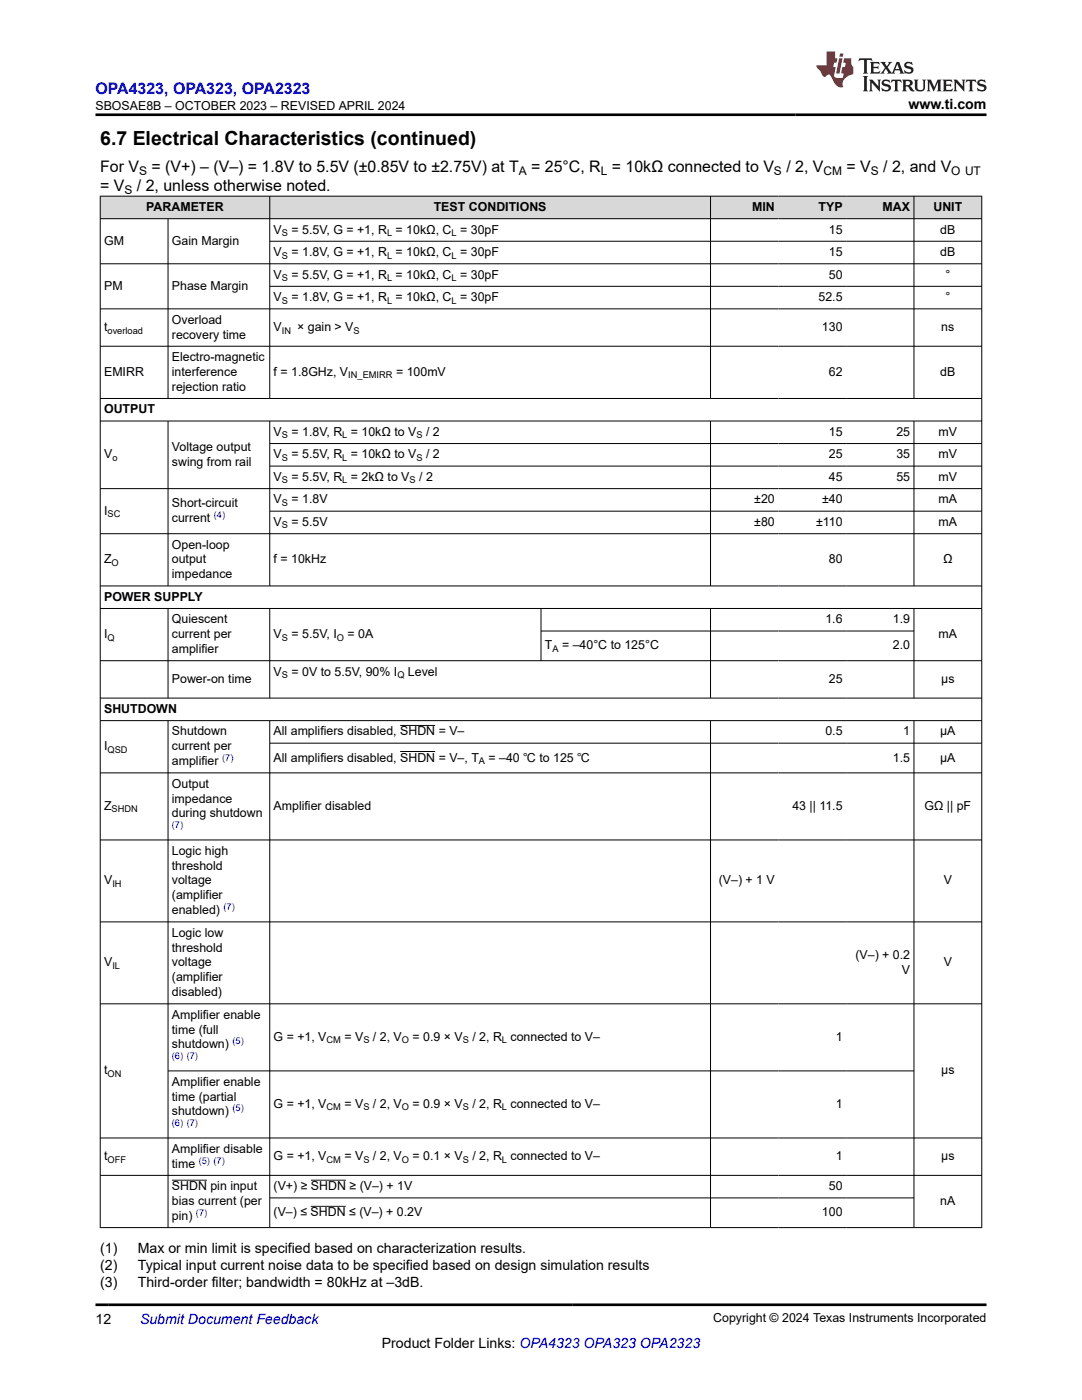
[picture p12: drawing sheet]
<svg xmlns="http://www.w3.org/2000/svg" width="216mm" height="279mm" viewBox="0 0 216 279" stroke-linecap="round" stroke-linejoin="round" font-family="sans-serif">
<defs><g id="words">
<text font-size="3.9" x="20" y="28.8">6.7 Electrical Characteristics (continued)</text>
<text font-size="3.2" fill="#00f" x="19.1" y="18.7">OPA4323, OPA323, OPA2323</text>
<g font-size="3.2">
<text x="20" y="34.3">For V</text>
<text x="30.2" y="34.3">= (V+) – (V–) = 1.8V to 5.5V (±0.85V to ±2.75V) at T</text>
<text x="106" y="34.3">= 25°C, R = 10kΩ connected to V</text>
<text x="156.9" y="34.3">/ 2, V</text>
<text x="168.9" y="34.3">= V</text>
<text x="176.2" y="34.3">/ 2, and V</text>
<text x="20" y="38.1">= V</text>
<text x="27.3" y="38.1">/ 2, unless otherwise noted.</text>
</g>
<g font-size="2.8">
<text x="181.3" y="21.8">www.ti.com</text>
<text x="20" y="250.1">(1)</text>
<text x="27.5" y="250.1">Max or min limit is specified based on characterization results.</text>
<text x="20" y="253.5">(2)</text>
<text x="20" y="256.9">(3)</text>
<text x="27.5" y="253.5">Typical input current noise data to be specified based on design simulation results</text>
<text x="27.5" y="256.9">Third-order filter; bandwidth = 80kHz at –3dB.</text>
<text x="19.1" y="264.2">12</text>
<text x="76.2" y="269">Product Folder Links: OPA4323 OPA323 OPA2323</text>
</g>
<text font-size="2.8" fill="#00f" x="27.9" y="264.2">Submit Document Feedback</text>
<g font-size="2.5">
<text x="19.1" y="21.9">SBOSAE8B – OCTOBER 2023 – REVISED APRIL 2024</text>
<text x="29.2" y="42.1">PARAMETER</text>
<text x="54.6" y="46.6">V</text>
<text x="58.2" y="46.6">= 5.5V, G = +1, R = 10kΩ, C = 30pF</text>
<text x="86.6" y="42.1">TEST CONDITIONS</text>
<text x="150.1" y="42.1">MIN</text>
<text x="163.3" y="42.1">TYP</text>
<text x="165.4" y="46.6">15</text>
<text x="176.1" y="42.1">MAX</text>
<text x="186.3" y="42.1">UNIT</text>
<text x="187.6" y="46.6">dB</text>
<text x="20.8" y="48.9">GM</text>
<text x="34.3" y="48.9">Gain Margin</text>
<text x="54.6" y="51.1">V</text>
<text x="58.2" y="51.1">= 1.8V, G = +1, R = 10kΩ, C = 30pF</text>
<text x="165.4" y="51.1">15</text>
<text x="187.6" y="51.1">dB</text>
<text x="20.8" y="57.9">PM</text>
<text x="34.3" y="57.9">Phase Margin</text>
<text x="54.6" y="55.6">V</text>
<text x="58.2" y="55.6">= 5.5V, G = +1, R = 10kΩ, C = 30pF</text>
<text x="165.4" y="55.6">50</text>
<text x="188.6" y="55.6">°</text>
<text x="34.3" y="64.6">Overload</text>
<text x="54.6" y="60.1">V</text>
<text x="58.2" y="60.1">= 1.8V, G = +1, R = 10kΩ, C = 30pF</text>
<text x="163.3" y="60.1">52.5</text>
<text x="188.6" y="60.1">°</text>
<text x="20.8" y="66.1">t</text>
<text x="34.3" y="67.6">recovery time</text>
<text x="54.6" y="66.1">V</text>
<text x="59.3" y="66.1">× gain &gt; V</text>
<text x="164" y="66.1">130</text>
<text x="187.8" y="66.1">ns</text>
<text x="20.8" y="75">EMIRR</text>
<text x="34.3" y="72.1">Electro-magnetic</text>
<text x="34.3" y="75">interference</text>
<text x="34.3" y="78">rejection ratio</text>
<text x="54.6" y="75">f = 1.8GHz, V</text>
<text x="79" y="75">= 100mV</text>
<text x="165.4" y="75">62</text>
<text x="187.6" y="75">dB</text>
<text x="20.8" y="82.5">OUTPUT</text>
<text x="34.3" y="90">Voltage output</text>
<text x="54.6" y="87">V</text>
<text x="58.2" y="87">= 1.8V, R = 10kΩ to V</text>
<text x="85" y="87">/ 2</text>
<text x="165.4" y="87">15</text>
<text x="178.9" y="87">25</text>
<text x="187.3" y="87">mV</text>
<text x="20.8" y="91.5">V</text>
<text x="34.3" y="93">swing from rail</text>
<text x="54.6" y="91.5">V</text>
<text x="54.6" y="96">V</text>
<text x="58.2" y="91.5">= 5.5V, R = 10kΩ to V</text>
<text x="58.2" y="96">= 5.5V, R = 2kΩ to V</text>
<text x="83.6" y="96">/ 2</text>
<text x="85" y="91.5">/ 2</text>
<text x="165.4" y="91.5">25</text>
<text x="165.4" y="96">45</text>
<text x="178.9" y="91.5">35</text>
<text x="178.9" y="96">55</text>
<text x="187.3" y="91.5">mV</text>
<text x="187.3" y="96">mV</text>
<text x="34.3" y="101.2">Short-circuit</text>
<text x="54.6" y="100.5">V</text>
<text x="58.2" y="100.5">= 1.8V</text>
<text x="150.5" y="100.5">±20</text>
<text x="164" y="100.5">±40</text>
<text x="187.3" y="100.5">mA</text>
<text x="20.8" y="102.7">I</text>
<text x="34.3" y="104.2">current</text>
<text x="54.6" y="105">V</text>
<text x="58.2" y="105">= 5.5V</text>
<text x="150.5" y="105">±80</text>
<text x="162.8" y="105">±110</text>
<text x="187.3" y="105">mA</text>
<text x="20.8" y="112.4">Z</text>
<text x="34.3" y="109.5">Open-loop</text>
<text x="34.3" y="112.4">output</text>
<text x="54.6" y="112.4">f = 10kHz</text>
<text x="165.4" y="112.4">80</text>
<text x="188.2" y="112.4">Ω</text>
<text x="20.8" y="119.9">POWER SUPPLY</text>
<text x="34.3" y="115.4">impedance</text>
<text x="34.3" y="124.4">Quiescent</text>
<text x="164.7" y="124.4">1.6</text>
<text x="178.2" y="124.4">1.9</text>
<text x="20.8" y="127.4">I</text>
<text x="34.3" y="127.4">current per</text>
<text x="34.3" y="130.3">amplifier</text>
<text x="54.6" y="127.4">V</text>
<text x="58.2" y="127.4">= 5.5V, I</text>
<text x="69.3" y="127.4">= 0A</text>
<text x="108.7" y="129.6">T</text>
<text x="112.1" y="129.6">= –40°C to 125°C</text>
<text x="178.2" y="129.6">2.0</text>
<text x="187.3" y="127.4">mA</text>
<text x="34.3" y="136.3">Power-on time</text>
<text x="54.6" y="134.8">V</text>
<text x="58.2" y="134.8">= 0V to 5.5V, 90% I</text>
<text x="81.4" y="134.8">Level</text>
<text x="165.4" y="136.3">25</text>
<text x="187.8" y="136.3">μs</text>
<text x="20.8" y="142.3">SHUTDOWN</text>
<text x="20.8" y="149.7">I</text>
<text x="34.3" y="146.8">Shutdown</text>
<text x="34.3" y="149.7">current per</text>
<text x="54.6" y="146.8">All amplifiers disabled, SHDN = V–</text>
<text x="164.7" y="146.8">0.5</text>
<text x="180.2" y="146.8">1</text>
<text x="187.6" y="146.8">µA</text>
<text x="34.3" y="152.7">amplifier</text>
<text x="54.6" y="152">All amplifiers disabled, SHDN = V–, T</text>
<text x="97.5" y="152">= –40 ℃ to 125 ℃</text>
<text x="178.2" y="152">1.5</text>
<text x="187.6" y="152">µA</text>
<text x="20.8" y="161.6">Z</text>
<text x="34.3" y="157.2">Output</text>
<text x="34.3" y="160.2">impedance</text>
<text x="54.6" y="161.6">Amplifier disabled</text>
<text x="158.1" y="161.6">43 || 11.5</text>
<text x="184.5" y="161.6">GΩ || pF</text>
<text x="34.3" y="163.1">during shutdown</text>
<text x="34.3" y="170.6">Logic high</text>
<text x="34.3" y="173.6">threshold</text>
<text x="20.8" y="176.5">V</text>
<text x="34.3" y="176.5">voltage</text>
<text x="34.3" y="179.5">(amplifier</text>
<text x="143.4" y="176.5">(V–) + 1 V</text>
<text x="188.3" y="176.5">V</text>
<text x="34.3" y="182.4">enabled)</text>
<text x="34.3" y="186.9">Logic low</text>
<text x="34.3" y="189.9">threshold</text>
<text x="170.7" y="191.4">(V–) + 0.2</text>
<text x="20.8" y="192.9">V</text>
<text x="34.3" y="192.9">voltage</text>
<text x="34.3" y="195.8">(amplifier</text>
<text x="180" y="194.4">V</text>
<text x="188.3" y="192.9">V</text>
<text x="34.3" y="198.8">disabled)</text>
<text x="34.3" y="203.3">Amplifier enable</text>
<text x="34.3" y="206.3">time (full</text>
<text x="34.3" y="209.2">shutdown)</text>
<text x="54.6" y="207.7">G = +1, V</text>
<text x="68.7" y="207.7">= V</text>
<text x="74.4" y="207.7">/ 2, V</text>
<text x="82.3" y="207.7">= 0.9 × V</text>
<text x="94.3" y="207.7">/ 2, R connected to V–</text>
<text x="166.8" y="207.7">1</text>
<text x="20.8" y="214.4">t</text>
<text x="187.8" y="214.4">µs</text>
<text x="34.3" y="216.7">Amplifier enable</text>
<text x="34.3" y="219.6">time (partial</text>
<text x="54.6" y="221.1">G = +1, V</text>
<text x="68.7" y="221.1">= V</text>
<text x="74.4" y="221.1">/ 2, V</text>
<text x="82.3" y="221.1">= 0.9 × V</text>
<text x="94.3" y="221.1">/ 2, R connected to V–</text>
<text x="166.8" y="221.1">1</text>
<text x="34.3" y="222.6">shutdown)</text>
<text x="20.8" y="231.6">t</text>
<text x="34.3" y="230.1">Amplifier disable</text>
<text x="34.3" y="233">time</text>
<text x="54.6" y="231.6">G = +1, V</text>
<text x="68.7" y="231.6">= V</text>
<text x="74.4" y="231.6">/ 2, V</text>
<text x="82.3" y="231.6">= 0.1 × V</text>
<text x="94.3" y="231.6">/ 2, R connected to V–</text>
<text x="166.8" y="231.6">1</text>
<text x="187.8" y="231.6">µs</text>
<text x="34.3" y="237.5">SHDN pin input</text>
<text x="54.6" y="237.5">(V+) ≥ SHDN ≥ (V–) + 1V</text>
<text x="165.4" y="237.5">50</text>
<text x="34.3" y="240.5">bias current (per</text>
<text x="34.3" y="243.5">pin)</text>
<text x="54.6" y="242.7">(V–) ≤ SHDN ≤ (V–) + 0.2V</text>
<text x="164" y="242.7">100</text>
<text x="187.6" y="240.5">nA</text>
<text x="142.3" y="263.9">Copyright © 2024 Texas Instruments Incorporated</text>
</g>
<g font-size="2.4">
<text x="27.8" y="34.9">S</text>
<text x="103.5" y="34.9">A</text>
<text x="119.9" y="34.9">L</text>
<text x="154.4" y="34.9">S</text>
<text x="164.3" y="34.9">CM</text>
<text x="173.8" y="34.9">S</text>
<text x="189.8" y="34.9">O UT</text>
<text x="24.9" y="38.7">S</text>
</g>
<g font-size="1.9">
<text x="56.2" y="47.1">S</text>
<text x="77.2" y="47.1">L</text>
<text x="90.1" y="47.1">L</text>
<text x="56.2" y="51.6">S</text>
<text x="77.2" y="51.6">L</text>
<text x="90.1" y="51.6">L</text>
<text x="56.2" y="56.1">S</text>
<text x="77.2" y="56.1">L</text>
<text x="90.1" y="56.1">L</text>
<text x="56.2" y="60.6">S</text>
<text x="77.2" y="60.6">L</text>
<text x="90.1" y="60.6">L</text>
<text x="21.5" y="66.6">overload</text>
<text x="56.2" y="66.6">IN</text>
<text x="70.6" y="66.6">S</text>
<text x="69.5" y="75.5">IN_EMIRR</text>
<text x="56.2" y="87.5">S</text>
<text x="68.3" y="87.5">L</text>
<text x="83.1" y="87.5">S</text>
<text x="22.4" y="92">o</text>
<text x="56.2" y="92">S</text>
<text x="68.3" y="92">L</text>
<text x="83.1" y="92">S</text>
<text x="56.2" y="96.5">S</text>
<text x="56.2" y="101">S</text>
<text x="68.3" y="96.5">L</text>
<text x="81.7" y="96.5">S</text>
<text x="21.5" y="103.2">SC</text>
<text x="56.2" y="105.5">S</text>
<text x="22.3" y="112.9">O</text>
<text x="21.5" y="127.9">Q</text>
<text x="56.2" y="127.9">S</text>
<text x="67.2" y="127.9">O</text>
<text x="110.2" y="130.1">A</text>
<text x="56.2" y="135.3">S</text>
<text x="79.3" y="135.3">Q</text>
<text x="21.5" y="150.2">QSD</text>
<text x="95.6" y="152.5">A</text>
<text x="22.3" y="162.1">SHDN</text>
<text x="22.4" y="177">IH</text>
<text x="22.4" y="193.4">IL</text>
<text x="65.2" y="208.2">CM</text>
<text x="72.5" y="208.2">S</text>
<text x="80.2" y="208.2">O</text>
<text x="92.3" y="208.2">S</text>
<text x="100.2" y="208.2">L</text>
<text x="21.5" y="214.9">ON</text>
<text x="65.2" y="221.6">CM</text>
<text x="72.5" y="221.6">S</text>
<text x="80.2" y="221.6">O</text>
<text x="92.3" y="221.6">S</text>
<text x="100.2" y="221.6">L</text>
<text x="21.5" y="232">OFF</text>
<text x="65.2" y="232">CM</text>
<text x="72.5" y="232">S</text>
<text x="80.2" y="232">O</text>
<text x="92.3" y="232">S</text>
<text x="100.2" y="232">L</text>
</g>
<g font-size="1.9" fill="#00f">
<text x="42.7" y="103.4">(4)</text>
<text x="44.3" y="151.9">(7)</text>
<text x="34.3" y="165.3">(7)</text>
<text x="44.6" y="181.6">(7)</text>
<text x="46.4" y="208.4">(5)</text>
<text x="34.3" y="211.4">(6) (7)</text>
<text x="46.4" y="221.8">(5)</text>
<text x="34.3" y="224.7">(6) (7)</text>
<text x="39.7" y="232.2">(5) (7)</text>
<text x="39.1" y="242.6">(7)</text>
</g>
</g></defs>
<g fill="#d8d8d8">
<path d="M20 39.1h175.9v4.5h-175.9z" fill-rule="evenodd"/>
<path d="M20.1 39.2h33.7v4.4h-33.7z" fill-rule="evenodd"/>
<path d="M53.9 39.2h87.8v4.4h-87.8z" fill-rule="evenodd"/>
<path d="M141.8 39.2h13.5v4.4h-13.5z" fill-rule="evenodd"/>
<path d="M155.3 39.2h13.5v4.4h-13.5z" fill-rule="evenodd"/>
<path d="M168.8 39.2h13.5v4.4h-13.5z" fill-rule="evenodd"/>
<path d="M182.4 39.2h13.4v4.4h-13.4z" fill-rule="evenodd"/>
</g>
<g fill="none" stroke="#000" stroke-width=".2">
<path d="M19.9 39.1h176.1M20 39.1v206M53.8 39.1v40.5M141.8 39.1v40.5M182.4 39.1v40.5M195.9 39.1v206M19.9 43.6h176.1M19.9 52.6h176.1M33.5 43.6v36M53.8 48.1h142.2M53.8 57.1h142.2M19.9 61.6h176.1"/>
<path d="M19.9 69.1h176.1M19.9 79.5h176.1M19.9 84h176.1M19.9 97.5h176.1M33.5 84v33M53.8 84v33M53.8 88.5h142.2M53.8 93h142.2M141.8 84v33M182.4 84v33M19.9 106.5h176.1M19.9 116.9h176.1"/>
<path d="M53.8 102h142.2M19.9 121.4h176.1M19.9 131.9h176.1M19.9 139.3h176.1M33.5 121.4v18M53.8 121.4v18M108 121.4v10.5M108 125.9h74.4M141.8 121.4v18M182.4 121.4v18M19.9 143.8h176.1M19.9 154.2h176.1"/>
<path d="M33.5 143.8v101.3M53.8 143.8v101.3M53.8 148.3h142.2M79.8 144.8h7M79.8 150h7M141.8 143.8v101.3M182.4 143.8v101.3M19.9 167.6h176.1M19.9 184h176.1M19.9 200.3h176.1M33.5 213.7h148.9M19.9 227.1h176.1"/>
<path d="M19.9 234.6h176.1M34.3 235.5h7M53.8 239.1h128.6M62.1 235.5h7M19.9 245h176.1M62 240.7h7"/>
</g>
<path d="M171.5 11.6l-.2 .6 .5-.2h.6v.1v2.2l-.2 .4h1l-.2-.4v-2.2v-.1h.5l.6 .2-.2-.6zM173.6 12.4l.2 .3v1.6l-.2 .4h1.9l.1-.6a1.08 1.08 0 0 1-1.3 .2v-.7h.6l.4 .2v-.7l-.4 .2h-.6v-.5l.2-.2a1 1 0 0 1 1 .3l-.1-.5zM175.7 12.4l.9 1.1-1 1.2h.9l-.2-.2 .5-.8 .4 .8-.2 .2h1.6l-.2-.2 .2-.5h.9l.1 .5-.1 .2h.9l-.2-.4-.8-1.9h-.5l-.9 2.1-.9-1.1 .9-1h-.8l.2 .2-.4 .6-.4-.6 .2-.2zM179 12.8l.4 1h-.7zM180.7 12.5a.65 .65 0 0 0-.2 .7 .65 .65 0 0 0 .6 .5l.6 .1 .1 .3a.79 .79 0 0 1-.7 .4 .79 .79 0 0 1-.7-.5l.1 .7 .2-.1a.93 .93 0 0 0 1.1 0 .93 .93 0 0 0 .4-.9 1.46 1.46 0 0 0-1.2-.6l-.1-.3a1.09 1.09 0 0 1 1.2 .2l-.2-.6-.1 .1-.5-.2zM172.2 15.2l.2 .4v2.2l-.2 .4h1l-.2-.4v-2.2l.2-.4zM173.4 15.9l.2 .4v1.5l-.2 .4h.8l-.3-.4 .1-1.3 1.6 1.8v-2l.2-.4h-.7l.1 .2 .1 1.1-1.2-1.3zM176.2 16a.65 .65 0 0 0-.2 .8 .65 .65 0 0 0 .6 .4l.6 .2 .1 .2a.79 .79 0 0 1-.7 .4 .79 .79 0 0 1-.7-.5l.1 .7 .2-.1a.93 .93 0 0 0 1.1 .1 .93 .93 0 0 0 .4-1 1.46 1.46 0 0 0-1.2-.5l-.1-.4a1.09 1.09 0 0 1 1.2 .2l-.1-.6-.2 .1-.5-.1zM177.9 15.9l-.1 .6a.63 .63 0 0 1 .8-.3v1.6l-.3 .4h1l-.2-.4v-1.6a.66 .66 0 0 1 .8 .3l-.1-.6zM180 15.9l.2 .4v1.5l-.2 .4h1l-.2-.2-.1-.7h.5l.1 .2a.79 .79 0 0 0 1.2 .6l-1-.9a.61 .61 0 0 0 .6-.6 .61 .61 0 0 0-.5-.7zM180.8 16.2h.1a.47 .47 0 0 1 .5 .1 .47 .47 0 0 1 .1 .5l-.1 .1-.7 .1zM182.3 15.9l.2 .2a2.27 2.27 0 0 0 .4 2 1.04 1.04 0 0 0 1.7-.7v-1.3l.2-.2h-.8l.2 .4v1.1a.6 .6 0 0 1-.6 .6 .6 .6 0 0 1-.6-.6v-1.1l.3-.4zM184.9 15.9l.2 .4v1.5l-.2 .4h.8l-.3-.4v-1.4l.9 1.9 .9-1.9v1.4l-.3 .4h1l-.2-.4v-1.5l.2-.4h-.8l-.7 1.5-.6-1.5zM188.1 15.9l.2 .4v1.5l-.2 .4h1.9l.1-.6a1.09 1.09 0 0 1-1.3 .2v-.7h.6l.4 .2v-.6l-.4 .2h-.6v-.6l.2-.1a1.01 1.01 0 0 1 1 .3l-.1-.6zM190.2 15.9l.3 .4v1.5l-.3 .4h.8l-.2-.4v-1.3l1.6 1.8v-2l.2-.4h-.7l.2 .2v1.1l-1.2-1.3zM192.8 15.9l-.1 .6a.63 .63 0 0 1 .8-.3v1.6l-.3 .4h1l-.2-.4v-1.6a.66 .66 0 0 1 .8 .3l-.1-.6zM195.2 16a.65 .65 0 0 0-.2 .8 .65 .65 0 0 0 .6 .4l.6 .2 .2 .2a.79 .79 0 0 1-.7 .4 .79 .79 0 0 1-.7-.5l.1 .7 .2-.1a.93 .93 0 0 0 1 .1 .93 .93 0 0 0 .5-1 1.46 1.46 0 0 0-1.3-.5v-.4a1.09 1.09 0 0 1 1.2 .2l-.2-.6-.2 .1-.5-.1z" fill="#231f20"/>
<path d="M164.9 10.3v2.7h-2l.1 .4 .8 1a.95 .95 0 0 0 1 .9 .59 .59 0 0 1 .5-.4 .59 .59 0 0 1 .5 .3l.4 .8a1.59 1.59 0 0 0 2.1 1.4 1.61 1.61 0 0 1 1-2.3l1-.3-.1-1.5a1.59 1.59 0 0 1-.3-1.7h-1.5l-.2 .9h.6l-.2 .9h-.5l-.2 .9v.3l.4 .1-.1 .9h-.7a.73 .73 0 0 1-1-.7l.3-1.5h-.5l.1-.9h.5l.2-.9h-.5v-1.3zM167.4 11.6l-.6 3.1h.7l.6-3.1zM167.6 10.7l-.1 .6h.7l.1-.6z" fill="#ed1c24"/>
<path d="M19.1 22.9h177.8M19.1 260.4h177.8" fill="none" stroke="#000" stroke-width=".53"/>
<use href="#words"/>
</svg>
